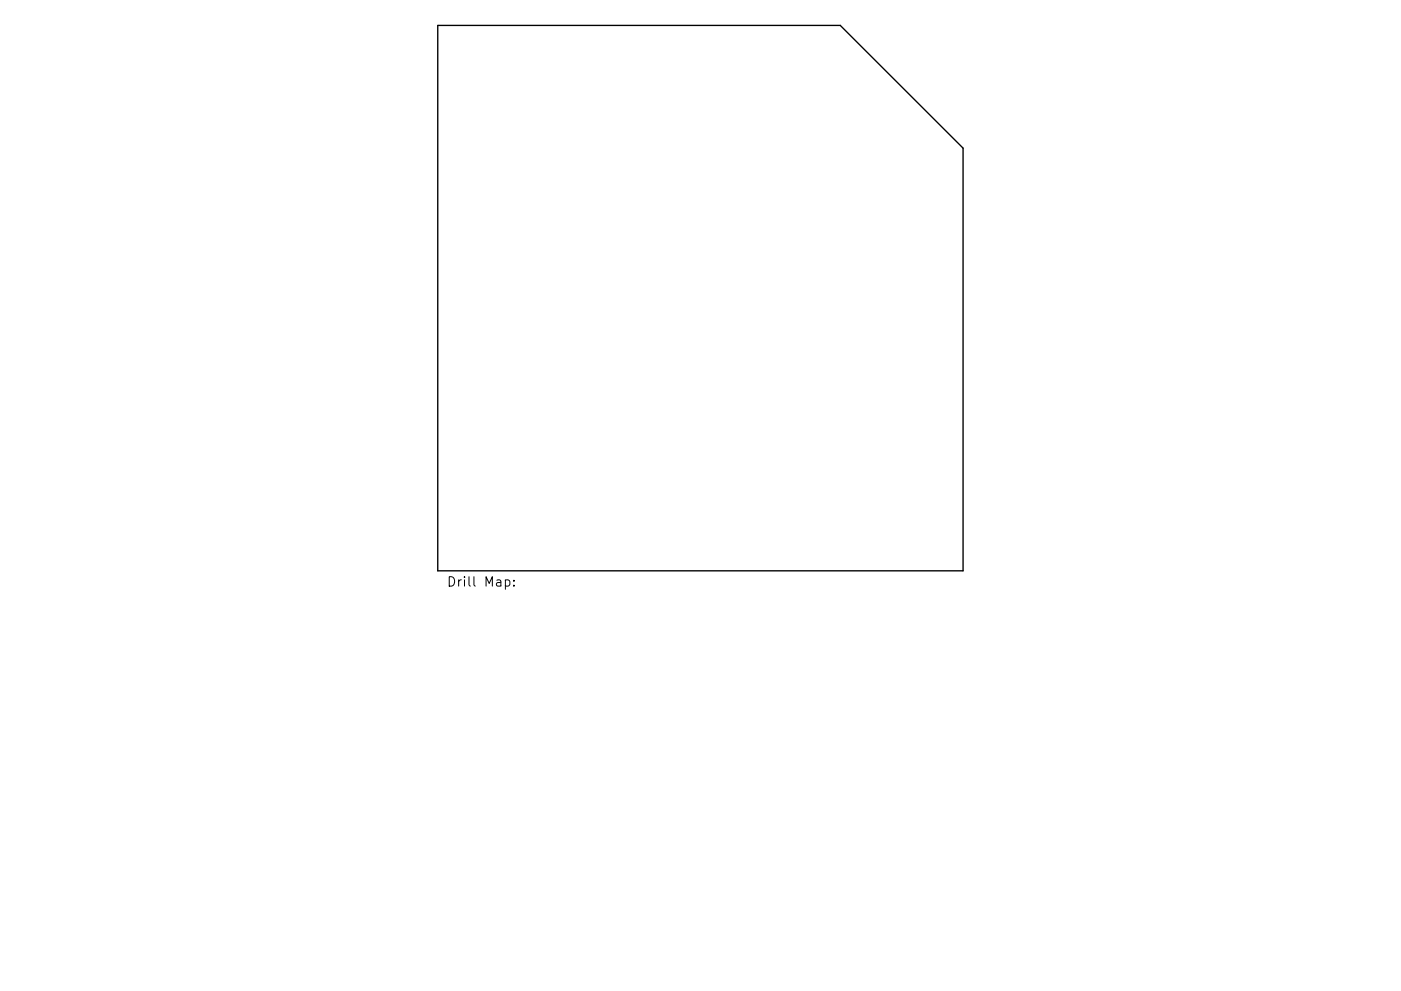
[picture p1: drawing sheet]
<svg xmlns="http://www.w3.org/2000/svg" width="297mm" height="210mm" viewBox="0 0 297 210" stroke-linecap="round" stroke-linejoin="round" font-family="sans-serif">
<defs><g id="words">
<text font-size="2.8" x="94.7" y="124.5">Drill Map:</text>
</g></defs>
<path d="M92.8 5.4h85.4l26 26v89.7h-111.4z" fill="none" stroke="#000" stroke-width=".29"/>
<path d="M107.1 123.1l.6-.1 .4 .4v.6l-.2 .3h-.8M109 124.2v.2M109 123.1v.2" fill="none" stroke="#000" stroke-width=".21"/>
<use href="#words"/>
</svg>
